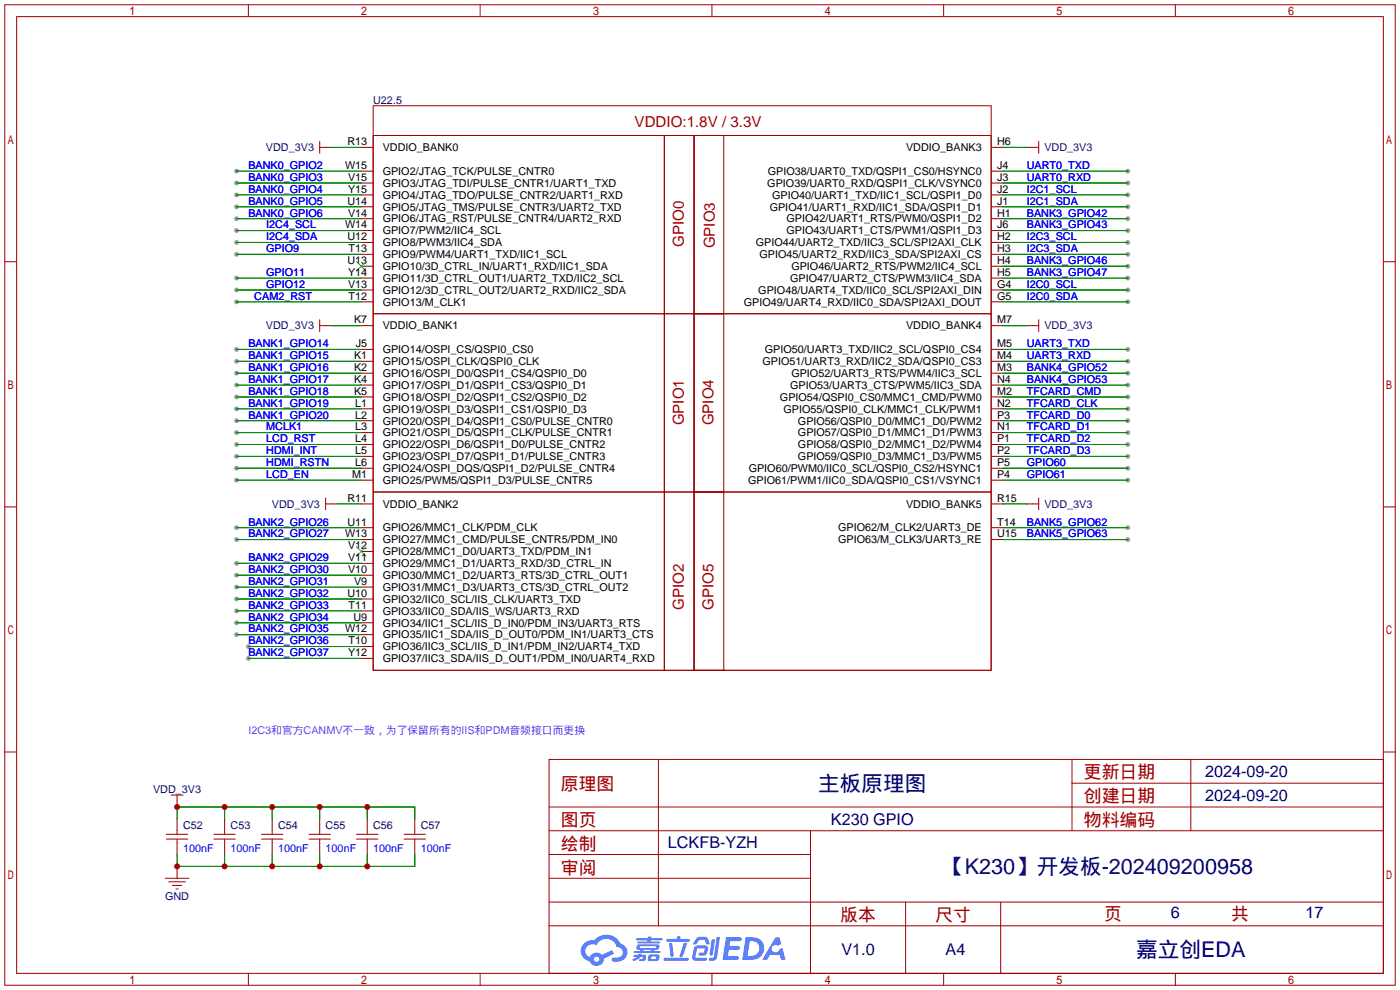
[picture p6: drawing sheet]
<svg xmlns="http://www.w3.org/2000/svg" width="299mm" height="212mm" viewBox="0 0 299 212" stroke-linecap="round" stroke-linejoin="round" font-family="sans-serif">
<defs><g id="words">
<g font-size="4.6" fill="#000080">
<text x="174.9" y="169">主板原理图</text>
<text x="201.6" y="186.8">【K230】开发板-202409200958</text>
<text x="242.8" y="204.6">嘉立创EDA</text>
</g>
<g font-size="3.8" fill="#a00000">
<text x="231.6" y="166.4">更新日期</text>
<text x="119.9" y="168.9">原理图</text>
<text x="231.6" y="171.5">创建日期</text>
<text x="119.9" y="176.5">图页</text>
<text x="231.6" y="176.5">物料编码</text>
<text x="119.9" y="181.6">绘制</text>
<text x="119.9" y="186.7">审阅</text>
<text x="179.6" y="196.9">版本</text>
<text x="199.9" y="196.9">尺寸</text>
<text x="236" y="196.6">页</text>
<text x="263.1" y="196.6">共</text>
</g>
<g font-size="3.5" fill="#000080">
<text x="257.6" y="166.1">2024-09-20</text>
<text x="257.6" y="171.1">2024-09-20</text>
<text x="177.6" y="176.2">K230 GPIO</text>
<text x="142.7" y="181.3">LCKFB-YZH</text>
<text x="250.2" y="196.3">6</text>
<text x="279" y="196.3">17</text>
<text x="179.8" y="204.2">V1.0</text>
<text x="202.1" y="204.2">A4</text>
</g>
<g font-size="3.2" fill="#a00000">
<text x="135.6" y="27">VDDIO:1.8V / 3.3V</text>
<text x="146.2" y="52.8" transform="rotate(-90 146.2 52.8)">GPIO0</text>
<text x="152.8" y="53.1" transform="rotate(-90 152.8 53.1)">GPIO3</text>
<text x="146.2" y="90.9" transform="rotate(-90 146.2 90.9)">GPIO1</text>
<text x="152.5" y="90.9" transform="rotate(-90 152.5 90.9)">GPIO4</text>
<text x="146.2" y="130.3" transform="rotate(-90 146.2 130.3)">GPIO2</text>
<text x="152.5" y="130.3" transform="rotate(-90 152.5 130.3)">GPIO5</text>
</g>
<g font-size="2.3" fill="#000080">
<text x="79.8" y="22.1">U22.5</text>
<text x="56.8" y="32.3">VDD_3V3</text>
<text x="223.2" y="32.3">VDD_3V3</text>
<text x="56.8" y="70.4">VDD_3V3</text>
<text x="223.2" y="70.4">VDD_3V3</text>
<text x="58.1" y="108.5">VDD_3V3</text>
<text x="223.2" y="108.5">VDD_3V3</text>
<text x="32.7" y="169.5">VDD_3V3</text>
<text x="39.1" y="177.1">C52</text>
<text x="49.3" y="177.1">C53</text>
<text x="59.4" y="177.1">C54</text>
<text x="69.6" y="177.1">C55</text>
<text x="79.8" y="177.1">C56</text>
<text x="89.9" y="177.1">C57</text>
<text x="35.3" y="192.3">GND</text>
</g>
<g font-size="2.3">
<text x="74.3" y="31">R13</text>
<text x="81.8" y="32.3">VDDIO_BANK0</text>
<text x="193.6" y="32.3">VDDIO_BANK3</text>
<text x="213.1" y="31">H6</text>
<text x="73.7" y="36.1">W15</text>
<text x="74.4" y="38.7">V15</text>
<text x="74.4" y="41.2">Y15</text>
<text x="81.8" y="37.4">GPIO2/JTAG_TCK/PULSE_CNTR0</text>
<text x="81.8" y="39.9">GPIO3/JTAG_TDI/PULSE_CNTR1/UART1_TXD</text>
<text x="164" y="39.9">GPIO39/UART0_RXD/QSPI1_CLK/VSYNC0</text>
<text x="164.1" y="37.4">GPIO38/UART0_TXD/QSPI1_CS0/HSYNC0</text>
<text x="213.1" y="36.1">J4</text>
<text x="213.1" y="38.7">J3</text>
<text x="213.1" y="41.2">J2</text>
<text x="74.3" y="43.7">U14</text>
<text x="74.4" y="46.3">V14</text>
<text x="81.8" y="42.5">GPIO4/JTAG_TDO/PULSE_CNTR2/UART1_RXD</text>
<text x="81.8" y="45">GPIO5/JTAG_TMS/PULSE_CNTR3/UART2_TXD</text>
<text x="81.8" y="47.5">GPIO6/JTAG_RST/PULSE_CNTR4/UART2_RXD</text>
<text x="164.5" y="45">GPIO41/UART1_RXD/IIC1_SDA/QSPI1_D1</text>
<text x="165" y="42.5">GPIO40/UART1_TXD/IIC1_SCL/QSPI1_D0</text>
<text x="168.1" y="47.5">GPIO42/UART1_RTS/PWM0/QSPI1_D2</text>
<text x="213.1" y="43.7">J1</text>
<text x="213.1" y="46.3">H1</text>
<text x="73.7" y="48.8">W14</text>
<text x="74.3" y="51.4">U12</text>
<text x="74.5" y="53.9">T13</text>
<text x="81.8" y="50.1">GPIO7/PWM2/IIC4_SCL</text>
<text x="81.8" y="52.6">GPIO8/PWM3/IIC4_SDA</text>
<text x="161.6" y="52.6">GPIO44/UART2_TXD/IIC3_SCL/SPI2AXI_CLK</text>
<text x="168.1" y="50.1">GPIO43/UART1_CTS/PWM1/QSPI1_D3</text>
<text x="213.1" y="48.8">J6</text>
<text x="213.1" y="51.4">H2</text>
<text x="213.1" y="53.9">H3</text>
<text x="74.3" y="56.4">U13</text>
<text x="74.4" y="59">Y14</text>
<text x="81.8" y="55.2">GPIO9/PWM4/UART1_TXD/IIC1_SCL</text>
<text x="81.8" y="57.7">GPIO10/3D_CTRL_IN/UART1_RXD/IIC1_SDA</text>
<text x="162.3" y="55.2">GPIO45/UART2_RXD/IIC3_SDA/SPI2AXI_CS</text>
<text x="169.1" y="57.7">GPIO46/UART2_RTS/PWM2/IIC4_SCL</text>
<text x="213.1" y="56.4">H4</text>
<text x="213.1" y="59">H5</text>
<text x="74.4" y="61.5">V13</text>
<text x="74.5" y="64.1">T12</text>
<text x="81.8" y="60.2">GPIO11/3D_CTRL_OUT1/UART2_TXD/IIC2_SCL</text>
<text x="81.8" y="62.8">GPIO12/3D_CTRL_OUT2/UART2_RXD/IIC2_SDA</text>
<text x="81.8" y="65.3">GPIO13/M_CLK1</text>
<text x="159" y="65.3">GPIO49/UART4_RXD/IIC0_SDA/SPI2AXI_DOUT</text>
<text x="162.1" y="62.8">GPIO48/UART4_TXD/IIC0_SCL/SPI2AXI_DIN</text>
<text x="168.9" y="60.2">GPIO47/UART2_CTS/PWM3/IIC4_SDA</text>
<text x="213.1" y="61.5">G4</text>
<text x="213.1" y="64.1">G5</text>
<text x="75.7" y="69.1">K7</text>
<text x="81.8" y="70.4">VDDIO_BANK1</text>
<text x="193.6" y="70.4">VDDIO_BANK4</text>
<text x="213.1" y="69.1">M7</text>
<text x="75.7" y="76.8">K1</text>
<text x="76" y="74.2">J5</text>
<text x="81.8" y="75.5">GPIO14/OSPI_CS/QSPI0_CS0</text>
<text x="163.5" y="75.5">GPIO50/UART3_TXD/IIC2_SCL/QSPI0_CS4</text>
<text x="213.1" y="74.2">M5</text>
<text x="213.1" y="76.8">M4</text>
<text x="75.7" y="79.3">K2</text>
<text x="75.7" y="81.8">K4</text>
<text x="81.8" y="78">GPIO15/OSPI_CLK/QSPI0_CLK</text>
<text x="81.8" y="80.6">GPIO16/OSPI_D0/QSPI1_CS4/QSPI0_D0</text>
<text x="81.8" y="83.1">GPIO17/OSPI_D1/QSPI1_CS3/QSPI0_D1</text>
<text x="163" y="78">GPIO51/UART3_RXD/IIC2_SDA/QSPI0_CS3</text>
<text x="168.9" y="83.1">GPIO53/UART3_CTS/PWM5/IIC3_SDA</text>
<text x="169.1" y="80.6">GPIO52/UART3_RTS/PWM4/IIC3_SCL</text>
<text x="213.1" y="79.3">M3</text>
<text x="213.1" y="81.8">N4</text>
<text x="75.7" y="84.4">K5</text>
<text x="75.9" y="86.9">L1</text>
<text x="75.9" y="89.5">L2</text>
<text x="81.8" y="85.6">GPIO18/OSPI_D2/QSPI1_CS2/QSPI0_D2</text>
<text x="81.8" y="88.2">GPIO19/OSPI_D3/QSPI1_CS1/QSPI0_D3</text>
<text x="166.7" y="85.6">GPIO54/QSPI0_CS0/MMC1_CMD/PWM0</text>
<text x="167.5" y="88.2">GPIO55/QSPI0_CLK/MMC1_CLK/PWM1</text>
<text x="213.1" y="84.4">M2</text>
<text x="213.1" y="86.9">N2</text>
<text x="213.1" y="89.5">P3</text>
<text x="75.9" y="92">L3</text>
<text x="75.9" y="94.5">L4</text>
<text x="81.8" y="90.7">GPIO20/OSPI_D4/QSPI1_CS0/PULSE_CNTR0</text>
<text x="81.8" y="93.3">GPIO21/OSPI_D5/QSPI1_CLK/PULSE_CNTR1</text>
<text x="81.8" y="95.8">GPIO22/OSPI_D6/QSPI1_D0/PULSE_CNTR2</text>
<text x="170.5" y="90.7">GPIO56/QSPI0_D0/MMC1_D0/PWM2</text>
<text x="170.5" y="93.3">GPIO57/QSPI0_D1/MMC1_D1/PWM3</text>
<text x="170.5" y="95.8">GPIO58/QSPI0_D2/MMC1_D2/PWM4</text>
<text x="213.1" y="92">N1</text>
<text x="213.1" y="94.5">P1</text>
<text x="75.9" y="97.1">L5</text>
<text x="75.9" y="99.6">L6</text>
<text x="81.8" y="98.3">GPIO23/OSPI_D7/QSPI1_D1/PULSE_CNTR3</text>
<text x="81.8" y="100.9">GPIO24/OSPI_DQS/QSPI1_D2/PULSE_CNTR4</text>
<text x="160" y="100.9">GPIO60/PWM0/IIC0_SCL/QSPI0_CS2/HSYNC1</text>
<text x="170.5" y="98.3">GPIO59/QSPI0_D3/MMC1_D3/PWM5</text>
<text x="213.1" y="97.1">P2</text>
<text x="213.1" y="99.6">P5</text>
<text x="74.3" y="107.2">R11</text>
<text x="75.3" y="102.2">M1</text>
<text x="81.8" y="103.4">GPIO25/PWM5/QSPI1_D3/PULSE_CNTR5</text>
<text x="159.9" y="103.4">GPIO61/PWM1/IIC0_SDA/QSPI0_CS1/VSYNC1</text>
<text x="213.1" y="107.2">R15</text>
<text x="213.1" y="102.2">P4</text>
<text x="74.3" y="112.3">U11</text>
<text x="81.8" y="108.5">VDDIO_BANK2</text>
<text x="81.8" y="113.6">GPIO26/MMC1_CLK/PDM_CLK</text>
<text x="179.1" y="113.6">GPIO62/M_CLK2/UART3_DE</text>
<text x="193.6" y="108.5">VDDIO_BANK5</text>
<text x="213.1" y="112.3">T14</text>
<text x="73.7" y="114.9">W13</text>
<text x="74.4" y="117.4">V12</text>
<text x="74.4" y="119.9">V11</text>
<text x="81.8" y="116.1">GPIO27/MMC1_CMD/PULSE_CNTR5/PDM_IN0</text>
<text x="81.8" y="118.7">GPIO28/MMC1_D0/UART3_TXD/PDM_IN1</text>
<text x="179.1" y="116.1">GPIO63/M_CLK3/UART3_RE</text>
<text x="213.1" y="114.9">U15</text>
<text x="74.4" y="122.5">V10</text>
<text x="75.7" y="125">V9</text>
<text x="81.8" y="121.2">GPIO29/MMC1_D1/UART3_RXD/3D_CTRL_IN</text>
<text x="81.8" y="123.7">GPIO30/MMC1_D2/UART3_RTS/3D_CTRL_OUT1</text>
<text x="74.3" y="127.6">U10</text>
<text x="74.5" y="130.1">T11</text>
<text x="81.8" y="126.3">GPIO31/MMC1_D3/UART3_CTS/3D_CTRL_OUT2</text>
<text x="81.8" y="128.8">GPIO32/IIC0_SCL/IIS_CLK/UART3_TXD</text>
<text x="81.8" y="131.4">GPIO33/IIC0_SDA/IIS_WS/UART3_RXD</text>
<text x="73.7" y="135.2">W12</text>
<text x="74.5" y="137.7">T10</text>
<text x="75.5" y="132.6">U9</text>
<text x="81.8" y="133.9">GPIO34/IIC1_SCL/IIS_D_IN0/PDM_IN3/UART3_RTS</text>
<text x="81.8" y="136.4">GPIO35/IIC1_SDA/IIS_D_OUT0/PDM_IN1/UART3_CTS</text>
<text x="74.4" y="140.3">Y12</text>
<text x="81.8" y="139">GPIO36/IIC3_SCL/IIS_D_IN1/PDM_IN2/UART4_TXD</text>
<text x="81.8" y="141.5">GPIO37/IIC3_SDA/IIS_D_OUT1/PDM_IN0/UART4_RXD</text>
</g>
<g font-size="2.3" fill="#00f">
<text x="53.1" y="36.1">BANK0_GPIO2</text>
<text x="53.1" y="38.7">BANK0_GPIO3</text>
<text x="53.1" y="41.2">BANK0_GPIO4</text>
<text x="219.5" y="36.1">UART0_TXD</text>
<text x="219.5" y="38.7">UART0_RXD</text>
<text x="219.5" y="41.2">I2C1_SCL</text>
<text x="53.1" y="43.7">BANK0_GPIO5</text>
<text x="53.1" y="46.3">BANK0_GPIO6</text>
<text x="219.5" y="46.3">BANK3_GPIO42</text>
<text x="219.5" y="43.7">I2C1_SDA</text>
<text x="56.9" y="48.8">I2C4_SCL</text>
<text x="56.9" y="51.4">I2C4_SDA</text>
<text x="56.9" y="53.9">GPIO9</text>
<text x="219.5" y="48.8">BANK3_GPIO43</text>
<text x="219.5" y="53.9">I2C3_SDA</text>
<text x="219.5" y="51.4">I2C3_SCL</text>
<text x="56.9" y="59">GPIO11</text>
<text x="219.5" y="56.4">BANK3_GPIO46</text>
<text x="219.5" y="59">BANK3_GPIO47</text>
<text x="54.4" y="64.1">CAM2_RST</text>
<text x="56.9" y="61.5">GPIO12</text>
<text x="219.5" y="61.5">I2C0_SCL</text>
<text x="219.5" y="64.1">I2C0_SDA</text>
<text x="53.1" y="74.2">BANK1_GPIO14</text>
<text x="53.1" y="76.8">BANK1_GPIO15</text>
<text x="219.5" y="74.2">UART3_TXD</text>
<text x="219.5" y="76.8">UART3_RXD</text>
<text x="53.1" y="79.3">BANK1_GPIO16</text>
<text x="53.1" y="81.8">BANK1_GPIO17</text>
<text x="219.5" y="79.3">BANK4_GPIO52</text>
<text x="219.5" y="81.8">BANK4_GPIO53</text>
<text x="53.1" y="84.4">BANK1_GPIO18</text>
<text x="53.1" y="86.9">BANK1_GPIO19</text>
<text x="53.1" y="89.5">BANK1_GPIO20</text>
<text x="219.5" y="84.4">TFCARD_CMD</text>
<text x="219.5" y="86.9">TFCARD_CLK</text>
<text x="219.5" y="89.5">TFCARD_D0</text>
<text x="56.9" y="92">MCLK1</text>
<text x="56.9" y="94.5">LCD_RST</text>
<text x="219.5" y="92">TFCARD_D1</text>
<text x="219.5" y="94.5">TFCARD_D2</text>
<text x="56.9" y="97.1">HDMI_INT</text>
<text x="56.9" y="99.6">HDMI_RSTN</text>
<text x="219.5" y="97.1">TFCARD_D3</text>
<text x="219.5" y="99.6">GPIO60</text>
<text x="56.9" y="102.2">LCD_EN</text>
<text x="219.5" y="102.2">GPIO61</text>
<text x="53.1" y="112.3">BANK2_GPIO26</text>
<text x="219.5" y="112.3">BANK5_GPIO62</text>
<text x="53.1" y="114.9">BANK2_GPIO27</text>
<text x="53.1" y="119.9">BANK2_GPIO29</text>
<text x="219.5" y="114.9">BANK5_GPIO63</text>
<text x="53.1" y="122.5">BANK2_GPIO30</text>
<text x="53.1" y="125">BANK2_GPIO31</text>
<text x="53.1" y="127.6">BANK2_GPIO32</text>
<text x="53.1" y="130.1">BANK2_GPIO33</text>
<text x="53.1" y="132.6">BANK2_GPIO34</text>
<text x="53.1" y="135.2">BANK2_GPIO35</text>
<text x="53.1" y="137.7">BANK2_GPIO36</text>
<text x="53.1" y="140.3">BANK2_GPIO37</text>
<text x="39.1" y="182.2">100nF</text>
<text x="49.3" y="182.2">100nF</text>
<text x="59.4" y="182.2">100nF</text>
<text x="69.6" y="182.2">100nF</text>
<text x="79.8" y="182.2">100nF</text>
<text x="89.9" y="182.2">100nF</text>
</g>
<text font-size="2.3" fill="#90f" x="53.1" y="156.8">I2C3和官方CANMV不一致，为了保留所有的IIS和PDM音频接口而更换</text>
</g></defs>
<g fill="#999">
<circle cx="50.5" cy="36.6" r=".51"/>
<circle cx="50.5" cy="39.1" r=".51"/>
<circle cx="50.5" cy="41.7" r=".51"/>
<circle cx="50.5" cy="44.2" r=".51"/>
<circle cx="50.5" cy="46.7" r=".51"/>
<circle cx="50.5" cy="49.3" r=".51"/>
<circle cx="50.5" cy="51.8" r=".51"/>
<circle cx="50.5" cy="54.4" r=".51"/>
<circle cx="50.5" cy="59.4" r=".51"/>
<circle cx="50.5" cy="62" r=".51"/>
<circle cx="50.5" cy="64.5" r=".51"/>
<circle cx="50.5" cy="74.7" r=".51"/>
<circle cx="50.5" cy="77.2" r=".51"/>
<circle cx="50.5" cy="79.8" r=".51"/>
<circle cx="50.5" cy="82.3" r=".51"/>
<circle cx="50.5" cy="84.8" r=".51"/>
<circle cx="50.5" cy="87.4" r=".51"/>
<circle cx="50.5" cy="89.9" r=".51"/>
<circle cx="50.5" cy="92.5" r=".51"/>
<circle cx="50.5" cy="95" r=".51"/>
<circle cx="50.5" cy="97.5" r=".51"/>
<circle cx="50.5" cy="100.1" r=".51"/>
<circle cx="50.5" cy="102.6" r=".51"/>
<circle cx="50.5" cy="112.8" r=".51"/>
<circle cx="50.5" cy="115.3" r=".51"/>
<circle cx="50.5" cy="120.4" r=".51"/>
<circle cx="50.5" cy="122.9" r=".51"/>
<circle cx="50.5" cy="125.5" r=".51"/>
<circle cx="50.5" cy="128" r=".51"/>
<circle cx="50.5" cy="130.6" r=".51"/>
<circle cx="50.5" cy="133.1" r=".51"/>
<circle cx="50.5" cy="135.6" r=".51"/>
<circle cx="241" cy="46.7" r=".51"/>
<circle cx="241" cy="49.3" r=".51"/>
<circle cx="241" cy="54.4" r=".51"/>
<circle cx="241" cy="36.6" r=".51"/>
<circle cx="241" cy="39.1" r=".51"/>
<circle cx="241" cy="41.7" r=".51"/>
<circle cx="241" cy="44.2" r=".51"/>
<circle cx="241" cy="56.9" r=".51"/>
<circle cx="241" cy="59.4" r=".51"/>
<circle cx="241" cy="62" r=".51"/>
<circle cx="241" cy="64.5" r=".51"/>
<circle cx="241" cy="84.8" r=".51"/>
<circle cx="241" cy="87.4" r=".51"/>
<circle cx="241" cy="89.9" r=".51"/>
<circle cx="241" cy="92.5" r=".51"/>
<circle cx="241" cy="74.7" r=".51"/>
<circle cx="241" cy="77.2" r=".51"/>
<circle cx="241" cy="79.8" r=".51"/>
<circle cx="241" cy="82.3" r=".51"/>
<circle cx="241" cy="95" r=".51"/>
<circle cx="241" cy="97.5" r=".51"/>
<circle cx="241" cy="100.1" r=".51"/>
<circle cx="241" cy="102.6" r=".51"/>
<circle cx="241" cy="112.8" r=".51"/>
<circle cx="241" cy="115.3" r=".51"/>
<circle cx="241" cy="51.8" r=".51"/>
<circle cx="53.1" cy="138.2" r=".51"/>
<circle cx="53.1" cy="140.7" r=".51"/>
</g>
<g fill="none" stroke="#a10000" stroke-width=".21">
<path d="M1 1h297.2v209.6h-297.2zM3.6 3.6h292.1v204.4h-292.1zM53.1 1v2.6M102.6 1v2.6M152.1 1v2.6M201.7 1v2.6M251.2 1v2.6M1 55.9h2.6M295.7 55.9h2.5M1 108.3h2.6M295.7 108.3h2.5M1 160.7h2.6"/>
<path d="M117.3 162.3h178.4v45.7h-178.4zM117.3 177.5h178.4M117.3 172.5h178.4M140.7 162.3v35.6M173.2 177.5v30.5M229.1 162.3v15.2M229.1 167.4h66.6M254.5 162.3v15.2M295.7 160.7h2.5M117.3 182.6h55.9M117.3 197.9h178.4M117.3 192.8h178.4"/>
<path d="M117.3 187.7h55.9M193.5 192.8v15.2M213.9 192.8v15.2M53.1 208v2.6M102.6 208v2.6M152.1 208v2.6M201.7 208v2.6M251.2 208v2.6"/>
</g>
<g fill="#5487ff">
<path d="M155.2 200.3h2.6a.48 .48 0 0 1 .7 .4 .48 .48 0 0 1-.6 .4h-1.8l-.2 1.1h1.9a.43 .43 0 0 1 .4 .4 .43 .43 0 0 1-.5 .4h-1.9l-.2 1.3h1.7a.45 .45 0 0 1 .5 .2 .45 .45 0 0 1-.1 .6h-3.3z"/>
<path d="M165.7 200.3h.9l.4 1.5-.8 .3a.84 .84 0 0 0-1.2 .3 .84 .84 0 0 0 .4 1.1 .84 .84 0 0 0 1.1-.4l.1-.2 .6-.3 .7 2.5h-1l-.2-1h-2.1l-.6 1h-1.1z"/>
<path d="M152.1 200.8h.7l-.5 3.1a.36 .36 0 0 1-.3 .3 .36 .36 0 0 1-.4-.3z"/>
<path d="M153.2 200.2h.7l-.6 4.3a1.13 1.13 0 0 1-1.8 .6l.2-.4h.7l.2-.2z"/>
<path d="M148.9 200.6l.6-.4h1a.77 .77 0 0 1 .9 .5l.3 1-.2 .2h-.5l-.3-.9-.2-.2-1 .1-.7 1-.6-.1-.1-.2z"/>
<path d="M148.4 202.4l.6-.3h1.7a.81 .81 0 0 1 .7 .5 .81 .81 0 0 1-.2 .8 .81 .81 0 0 1-.9 .8h-.7a.32 .32 0 0 1-.3-.3 .32 .32 0 0 1 .4-.3h.7l.2-.9-1.6 .1-.4 1.8 2.2 .1a.32 .32 0 0 1 .3 .4 .32 .32 0 0 1-.4 .2h-2.2l-.5-.3-.1-.5z"/>
<path d="M141.9 204.7h5a.33 .33 0 0 1 .3 .3 .33 .33 0 0 1-.3 .3h-4.9l-.2-.1z"/>
<path d="M146.1 201.5h.8l-.7 2a.98 .98 0 0 1-.7 1.1l-.3-.3z"/>
<path d="M143 201.6h.7l.3 2.5a.34 .34 0 0 1-.3 .4 .34 .34 0 0 1-.4-.3z"/>
<path d="M142.5 200.7h2.1l.3-.6h.6l-.1 .6h1.7a.32 .32 0 0 1 .4 .3 .32 .32 0 0 1-.4 .3h-4.5l-.2-.2z"/>
<path d="M135.5 204.1h.9l.1-.3h.6v.3h.8a.82 .82 0 0 1-.5 1.3h-.8v-.4l.7-.1 .1-.3a.68 .68 0 0 0-1 .4l-1.1 .4-.1-.4 .9-.5h-.7z"/>
<path d="M136 200.5h2.4l.1-.3h.7v.3h2.2l.2 .3-.2 .2h-2.3v.2h1.8l.2 .3-.2 .1h-4.5l-.1-.4h2l.1-.2h-2.3l-.1-.2z"/>
<path d="M159.4 200.3l-.8 4.9h1.7a2.5 2.5 0 0 0 3-2.5 2.5 2.5 0 0 0-3.1-2.4zM160.3 201.1a1.61 1.61 0 0 1 2 1.5 1.61 1.61 0 0 1-1.8 1.7h-.7z"/>
<path d="M136.2 202a.55 .55 0 0 0-.2 .8 .55 .55 0 0 0 .7 .2l.1 .3h-1.3v.3l5.4 .1 .3-.2-.2-.2h-1.2l.2-.3a.7 .7 0 0 0 .8-.3 .7 .7 0 0 0 0-.8l-4.2-.1zM136.8 202.3l3.3-.1 .1 .1-.2 .3h-3.2zM137.5 203h1.7l-.2 .3h-1.4z"/>
<path d="M138.6 204.2a1.05 1.05 0 0 0 0 1.2 2.91 2.91 0 0 0 2.2-.2 .98 .98 0 0 0 0-1.2h-1.6zM139.2 204.5l.9-.1 .1 .4-.2 .2-.8-.1z"/>
<path d="M124.9 201.6a2.23 2.23 0 0 0-.7 2.3 2.23 2.23 0 0 0 1.8 1.6 1.58 1.58 0 0 0 1.8 .9 1.58 1.58 0 0 0 1.3-1.5l2.2-1.1-.5-.7-2.1 1a1.65 1.65 0 0 0-2.7 .4 1.45 1.45 0 0 1-.8-1.9 1.45 1.45 0 0 1 2-.7l.3 .1a2.3 2.3 0 0 1 2.3-1.3 2.3 2.3 0 0 1 2 1.7 1.12 1.12 0 0 1 1.3 1 1.12 1.12 0 0 1-1.1 1.2h-.7a.45 .45 0 0 0-.6 .4 .45 .45 0 0 0 .5 .5 2.21 2.21 0 0 0 2.2-.5 2.21 2.21 0 0 0 .5-2.3 2.13 2.13 0 0 0-1.3-1.1 3.3 3.3 0 0 0-5.6-.7l-1.1 .1zM127 205a.57 .57 0 0 1 1.1 0 .57 .57 0 0 1-1.1 0z"/>
</g>
<g fill="none" stroke="#a10000" stroke-width=".21">
<path d="M68.3 31.5h1.3M68.3 30.2v2.6M79.8 22.6h132v120.7h-132zM79.8 29h62.2v38.1h-62.2zM142 29h6.3v38.1h-6.3zM148.3 29h6.4v38.1h-6.4zM148.3 29h63.5v38.1h-63.5zM220.7 31.5h1.3M222 30.2v2.6M68.3 69.6h1.3M68.3 68.3v2.6M79.8 67.1h62.2v38.1h-62.2z"/>
<path d="M142 67.1h6.3v38.1h-6.3zM148.3 67.1h6.4v38.1h-6.4zM148.3 67.1h63.5v38.1h-63.5zM220.7 69.6h1.3M222 68.3v2.6M69.6 107.7h1.3M69.6 106.4v2.6M79.8 105.2h62.2v38.1h-62.2zM142 105.2h6.3v38.1h-6.3zM148.3 105.2h63.5v38.1h-63.5zM148.3 105.2h6.4v38.1h-6.4zM220.7 107.7h1.3"/>
<path d="M222 106.4v2.6M35.6 179.3h4.5M35.6 178.3h4.5M36.6 169.9h2.5M37.8 169.9v1.3M37.8 177.5v.8M37.8 179.3v.8M45.7 179.3h4.6M45.7 178.3h4.6M48 177.5v.8M48 179.3v.8M55.9 179.3h4.6"/>
<path d="M55.9 178.3h4.6M58.2 177.5v.8M58.2 179.3v.8M66 179.3h4.6M66 178.3h4.6M68.3 177.5v.8M68.3 179.3v.8M76.2 179.3h4.6M76.2 178.3h4.6M78.5 177.5v.8M78.5 179.3v.8M86.4 179.3h4.5"/>
<path d="M86.4 178.3h4.5M88.6 177.5v.8M88.6 179.3v.8M35.3 187.7h5.1M36.1 188.5h3.5M36.8 189.2h2.1M37.6 190h.5"/>
</g>
<g fill="none" stroke="#870000" stroke-width=".21">
<path d="M69.6 31.5h1.3M77.2 31.5h2.6M77.2 36.6h2.6M77.2 39.1h2.6M211.8 31.5h2.6M211.8 36.6h2.6M211.8 39.1h2.6M219.5 31.5h1.2M77.2 41.7h2.6M77.2 44.2h2.6M77.2 46.7h2.6M77.2 49.3h2.6"/>
<path d="M77.2 51.8h2.6M77.2 54.4h2.6M77.2 56.9h2.6M77.2 59.4h2.6M211.8 41.7h2.6M211.8 44.2h2.6M211.8 46.7h2.6M211.8 49.3h2.6M211.8 51.8h2.6M211.8 54.4h2.6M211.8 56.9h2.6M211.8 59.4h2.6"/>
<path d="M69.6 69.6h1.3M77.2 69.6h2.6M77.2 62h2.6M77.2 64.5h2.6M77.2 74.7h2.6M77.2 77.2h2.6M77.2 79.8h2.6M211.8 69.6h2.6M211.8 62h2.6M211.8 64.5h2.6M211.8 74.7h2.6M211.8 77.2h2.6"/>
<path d="M211.8 79.8h2.6M219.5 69.6h1.2M77.2 82.3h2.6M77.2 84.8h2.6M77.2 87.4h2.6M77.2 89.9h2.6M77.2 92.5h2.6M77.2 95h2.6M77.2 97.5h2.6M211.8 82.3h2.6M211.8 84.8h2.6M211.8 87.4h2.6"/>
<path d="M211.8 89.9h2.6M211.8 92.5h2.6M211.8 95h2.6M211.8 97.5h2.6M70.9 107.7h1.2M77.2 107.7h2.6M77.2 100.1h2.6M77.2 102.6h2.6M77.2 112.8h2.6M77.2 115.3h2.6M77.2 117.9h2.6M211.8 107.7h2.6"/>
<path d="M211.8 100.1h2.6M211.8 102.6h2.6M211.8 112.8h2.6M211.8 115.3h2.6M219.5 107.7h1.2M77.2 120.4h2.6M77.2 122.9h2.6M77.2 125.5h2.6M77.2 128h2.6M77.2 130.6h2.6M77.2 133.1h2.6M77.2 135.6h2.6"/>
<path d="M77.2 138.2h2.6M77.2 140.7h2.6M37.8 171.2v1.3M37.8 175v2.5M48 175v2.5M58.2 175v2.5M68.3 175v2.5M78.5 175v2.5M88.6 175v2.5M37.8 180.1v2.5M37.8 185.2v2.5M48 180.1v2.5"/>
<path d="M58.2 180.1v2.5M68.3 180.1v2.5M78.5 180.1v2.5M88.6 180.1v2.5"/>
</g>
<path d="M76.2 55.9l2 2M78.2 55.9l-2 2M76.2 116.8l2 2.1M78.2 116.8l-2 2.1" fill="none" stroke="#3c3" stroke-width=".21"/>
<g fill="none" stroke="#008700" stroke-width=".21">
<path d="M50.5 36.6h26.7M50.5 39.1h26.7M70.9 31.5h6.3M214.4 31.5h5.1M214.4 36.6h26.6M214.4 39.1h26.6M50.5 41.7h26.7M50.5 44.2h26.7M50.5 46.7h26.7M50.5 49.3h26.7M50.5 51.8h26.7M50.5 54.4h26.7"/>
<path d="M50.5 59.4h26.7M214.4 41.7h26.6M214.4 44.2h26.6M214.4 46.7h26.6M214.4 49.3h26.6M214.4 51.8h26.6M214.4 54.4h26.6M214.4 59.4h26.6M214.4 56.9h26.6M50.5 62h26.7M50.5 64.5h26.7M50.5 74.7h26.7"/>
<path d="M50.5 77.2h26.7M50.5 79.8h26.7M70.9 69.6h6.3M214.4 69.6h5.1M214.4 62h26.6M214.4 64.5h26.6M214.4 74.7h26.6M214.4 77.2h26.6M214.4 79.8h26.6M50.5 82.3h26.7M50.5 84.8h26.7M50.5 87.4h26.7"/>
<path d="M50.5 89.9h26.7M50.5 92.5h26.7M50.5 95h26.7M50.5 97.5h26.7M214.4 82.3h26.6M214.4 84.8h26.6M214.4 87.4h26.6M214.4 89.9h26.6M214.4 92.5h26.6M214.4 95h26.6M214.4 97.5h26.6M50.5 100.1h26.7"/>
<path d="M50.5 102.6h26.7M50.5 112.8h26.7M50.5 115.3h26.7M72.1 107.7h5.1M214.4 107.7h5.1M214.4 100.1h26.6M214.4 102.6h26.6M214.4 112.8h26.6M214.4 115.3h26.6M50.5 120.4h26.7M50.5 122.9h26.7M50.5 125.5h26.7"/>
<path d="M50.5 128h26.7M50.5 130.6h26.7M50.5 133.1h26.7M50.5 135.6h26.7M53.1 138.2h24.1M53.1 140.7h24.1M37.8 175v-2.5h50.8v2.5M48 172.5v2.5M58.2 172.5v2.5M68.3 172.5v2.5M78.5 172.5v2.5M37.8 182.6v2.6h50.8v-2.6"/>
<path d="M48 182.6v2.6M58.2 182.6v2.6M68.3 182.6v2.6M78.5 182.6v2.6"/>
</g>
<g fill="#c00">
<circle cx="48" cy="172.5" r=".63"/>
<circle cx="37.8" cy="172.5" r=".63"/>
<circle cx="58.2" cy="172.5" r=".63"/>
<circle cx="68.3" cy="172.5" r=".63"/>
<circle cx="78.5" cy="172.5" r=".63"/>
<circle cx="48" cy="185.2" r=".63"/>
<circle cx="37.8" cy="185.2" r=".63"/>
<circle cx="58.2" cy="185.2" r=".63"/>
<circle cx="68.3" cy="185.2" r=".63"/>
<circle cx="78.5" cy="185.2" r=".63"/>
</g>
<use href="#words"/>
</svg>
